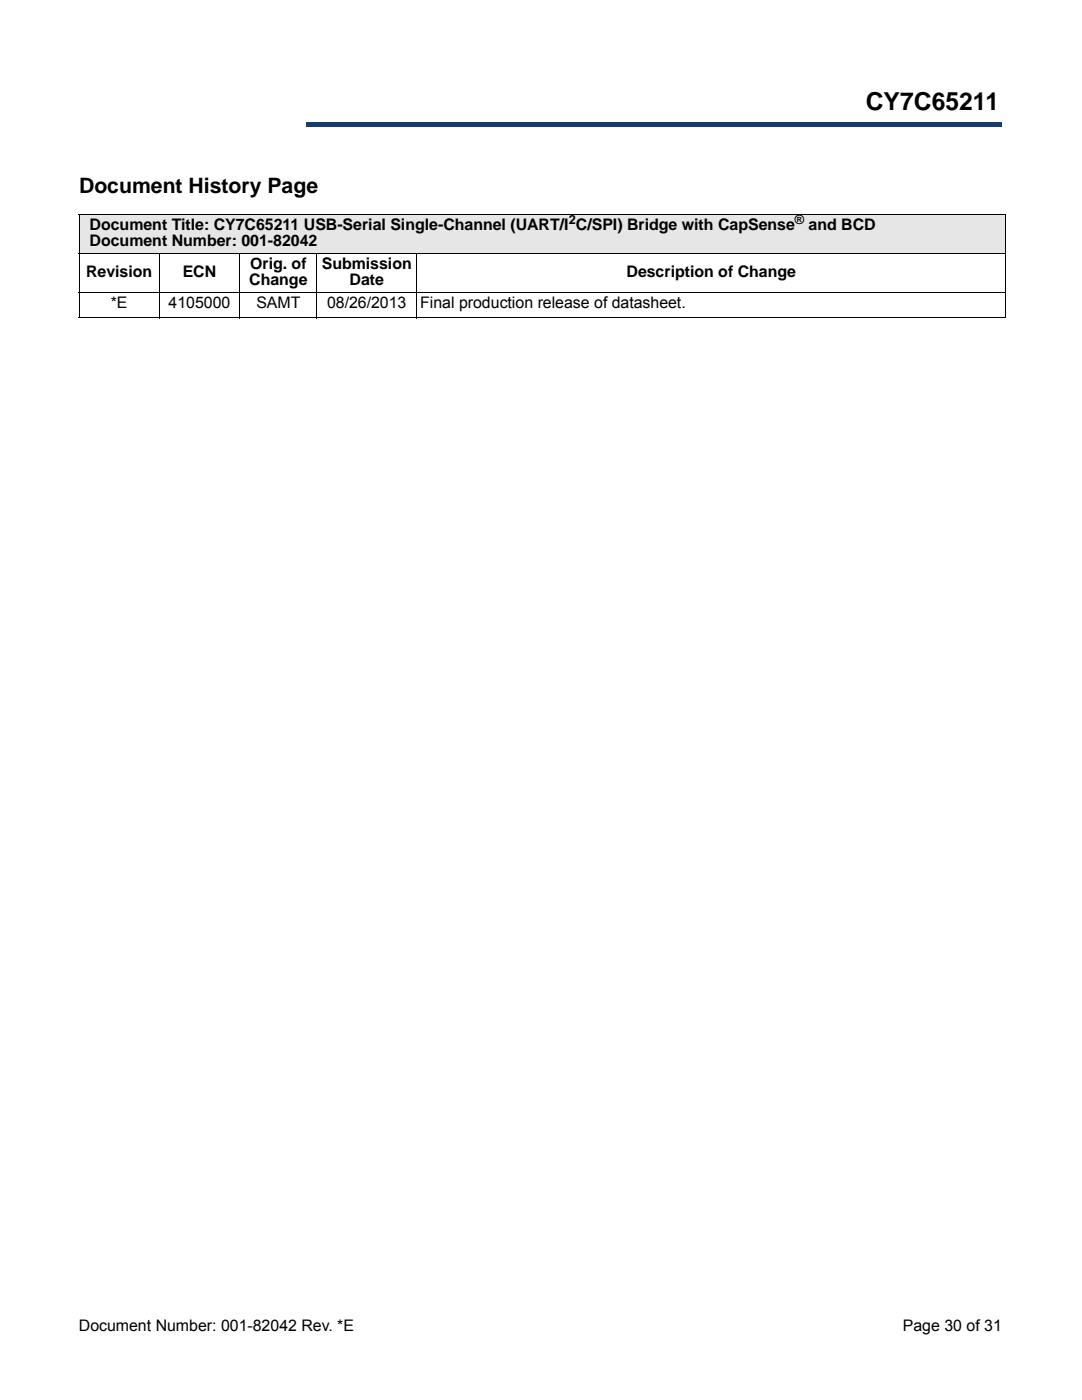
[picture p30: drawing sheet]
<svg xmlns="http://www.w3.org/2000/svg" width="216mm" height="279mm" viewBox="0 0 216 279" stroke-linecap="round" stroke-linejoin="round" font-family="sans-serif">
<defs><g id="words">
<text font-size="4.9" x="172.7" y="22">CY7C65211</text>
<text font-size="4.2" x="15.8" y="38.6">Document History Page</text>
<g font-size="3.2">
<text x="17.9" y="46">Document Title: CY7C65211 USB-Serial Single-Channel (UART/I C/SPI) Bridge with CapSense</text>
<text x="161.4" y="46">and BCD</text>
<text x="17.9" y="49.2">Document Number: 001-82042</text>
<text x="49.9" y="53.8">Orig. of</text>
<text x="64.2" y="53.8">Submission</text>
<text x="17.2" y="55.4">Revision</text>
<text x="36.5" y="55.4">ECN</text>
<text x="49.7" y="56.9">Change</text>
<text x="69.8" y="56.9">Date</text>
<text x="125" y="55.4">Description of Change</text>
<text x="22.1" y="61.5">*E</text>
<text x="33.6" y="61.5">4105000</text>
<text x="51.1" y="61.5">SAMT</text>
<text x="65.3" y="61.5">08/26/2013</text>
<text x="83.8" y="61.5">Final production release of datasheet.</text>
<text x="15.7" y="265.6">Document Number: 001-82042 Rev. *E</text>
<text x="180.1" y="265.6">Page 30 of 31</text>
</g>
<g font-size="2.5">
<text x="113.5" y="44.7">2</text>
<text x="158.6" y="44.7">®</text>
</g>
</g></defs>
<path d="M61 24.4h138.8v.9h-138.8z" fill="#163b71"/>
<path d="M61 24.4h138.9" fill="none" stroke="#163b71" stroke-width=".2"/>
<path d="M199.7 24.4h.2v1h-.2z" fill="#163b71"/>
<path d="M61 25.3h138.8" fill="none" stroke="#163b71" stroke-width=".2"/>
<path d="M61 24.3h.1v1h-.1z" fill="#163b71"/>
<path d="M15.8 8.6h45.2v18h-45.2z" fill="#fff"/>
<path d="M15.8 42.8h184.9v7.8h-184.9z" fill="#e6e6e6"/>
<path d="M15.7 42.8h185.1M15.7 50.6h185.1M15.7 58.4h185.1M15.8 42.9v20.5M31.8 50.5v13M47.8 50.5v13M63.2 50.5v13M83.1 50.5v13M200.7 42.9v20.5M15.7 63.5h185.1" fill="none" stroke="#000" stroke-width=".2"/>
<use href="#words"/>
</svg>
